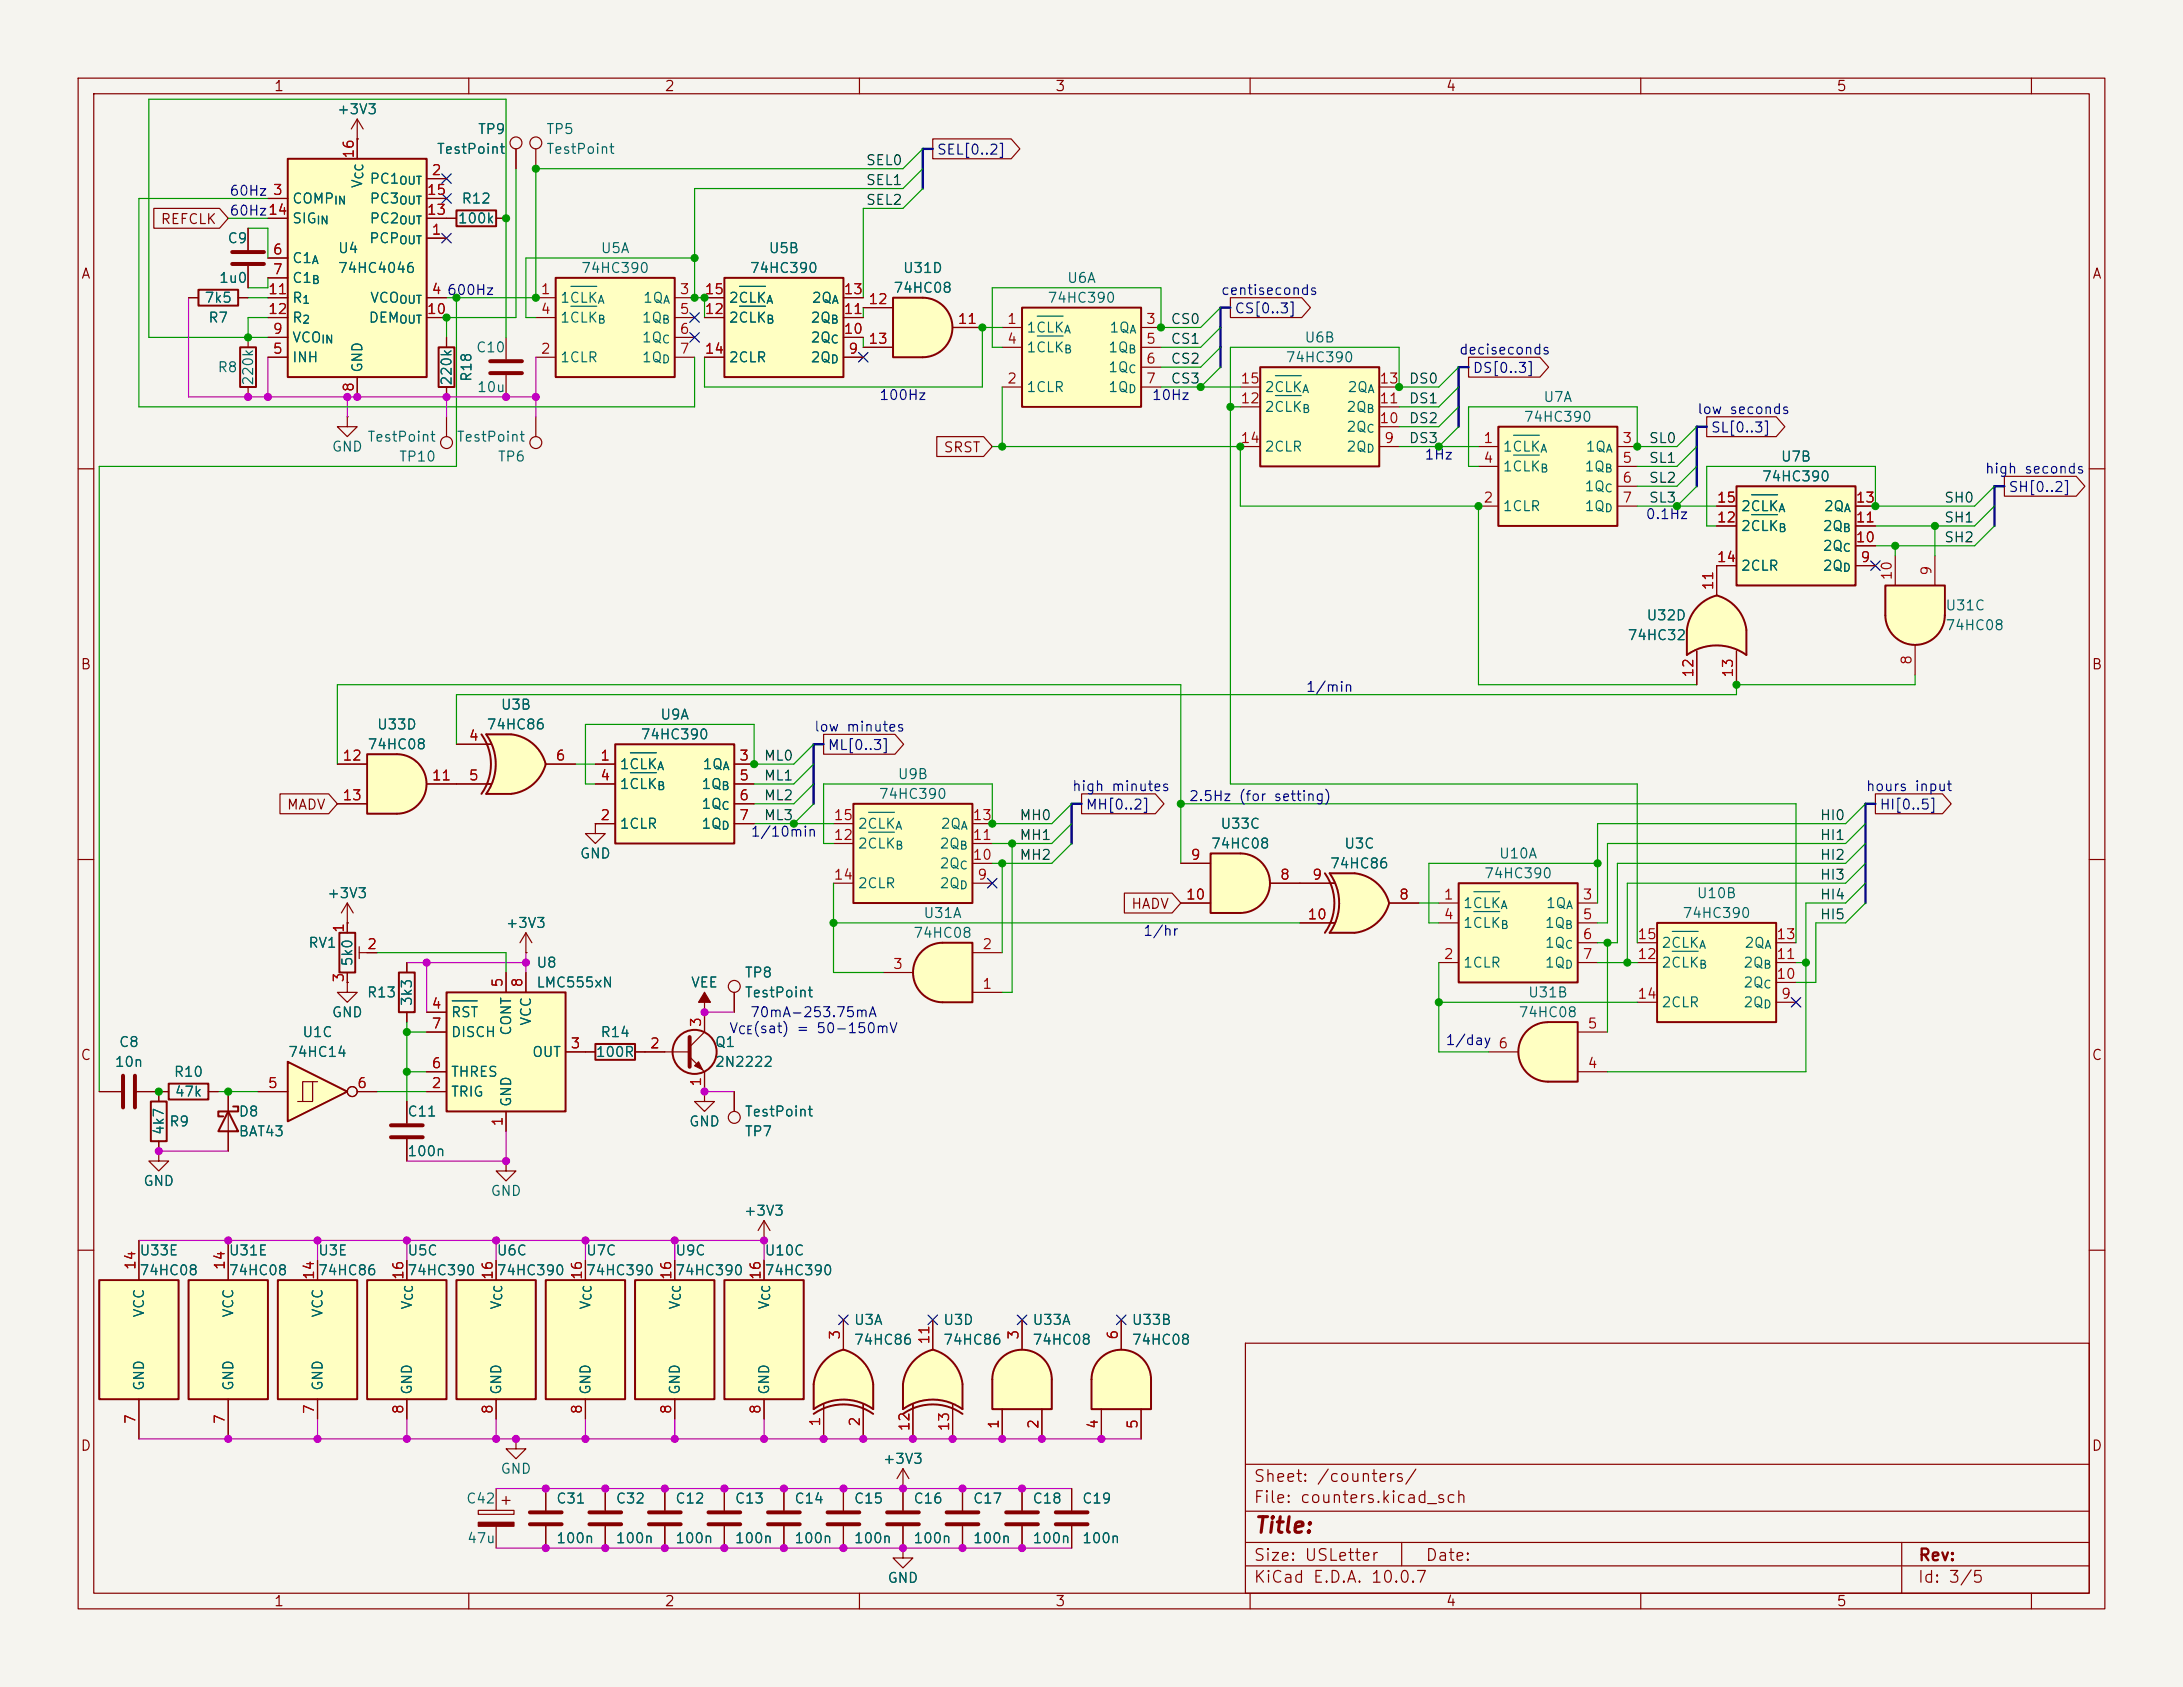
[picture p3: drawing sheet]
<svg xmlns="http://www.w3.org/2000/svg" width="279mm" height="216mm" viewBox="0 0 279 216" stroke-linecap="round" stroke-linejoin="round" font-family="sans-serif">
<defs><g id="words">
<text font-size="2" fill="#840000" x="160.4" y="196.7">Title:</text>
<g font-size="1.5" fill="#840000">
<text x="160.4" y="190">Sheet: /counters/</text>
<text x="160.4" y="192.7">File: counters.kicad_sch</text>
<text x="160.4" y="202.9">KiCad E.D.A. 10.0.7</text>
<text x="160.4" y="200.1">Size: USLetter</text>
<text x="182.4" y="200.1">Date:</text>
<text x="245.4" y="202.9">Id: 3/5</text>
<text x="245.4" y="200.1">Rev:</text>
</g>
<g font-size="1.3" fill="#840000">
<text x="35" y="12">1</text>
<text x="85" y="12">2</text>
<text x="135" y="12">3</text>
<text x="185" y="12">4</text>
<text x="235" y="12">5</text>
<text x="20.5" y="29">REFCLK</text>
<text x="10.3" y="36">A</text>
<text x="267.7" y="36">A</text>
<text x="120.7" y="58.2">SRST</text>
<text x="10.2" y="86">B</text>
<text x="267.6" y="86">B</text>
<text x="36.6" y="103.9">MADV</text>
<text x="144.7" y="116.6">HADV</text>
<text x="10.2" y="136">C</text>
<text x="267.6" y="136">C</text>
<text x="10.2" y="186">D</text>
<text x="267.6" y="186">D</text>
<text x="35" y="205.9">1</text>
<text x="85" y="205.9">2</text>
<text x="135" y="205.9">3</text>
<text x="185" y="205.9">4</text>
<text x="235" y="205.9">5</text>
</g>
<g font-size="1.3" fill="#006464">
<text x="43.1" y="14.9">+3V3</text>
<text x="61.1" y="17.5">TP9</text>
<text x="69.8" y="17.5">TP5</text>
<text x="47.2" y="23.8">PC1</text>
<text x="55.8" y="20">TestPoint</text>
<text x="69.8" y="20">TestPoint</text>
<text x="37.3" y="26.4">COMP</text>
<text x="37.3" y="28.9">SIG</text>
<text x="46.7" y="24.2" transform="rotate(-90 46.7 24.2)">V</text>
<text x="47.2" y="28.9">PC2</text>
<text x="47.2" y="26.4">PC3</text>
<text x="58.5" y="28.9">100k</text>
<text x="59" y="26.4">R12</text>
<text x="29" y="31.4">C9</text>
<text x="37.3" y="34">C1</text>
<text x="43.2" y="32.7">U4</text>
<text x="43.2" y="35.3">74HC4046</text>
<text x="47.2" y="31.4">PCP</text>
<text x="74.3" y="35.3">74HC390</text>
<text x="76.8" y="32.7">U5A</text>
<text x="95.9" y="35.3">74HC390</text>
<text x="98.3" y="32.7">U5B</text>
<text x="115.5" y="35.3">U31D</text>
<text x="26.1" y="39.1">7k5</text>
<text x="26.6" y="41.6">R7</text>
<text x="27.9" y="36.5">1u0</text>
<text x="37.3" y="36.5">C1</text>
<text x="37.3" y="39.1">R</text>
<text x="37.3" y="41.6">R</text>
<text x="47.1" y="41.6">DEM</text>
<text x="47.3" y="39.1">VCO</text>
<text x="71.6" y="39.1">1CLK</text>
<text x="71.6" y="41.6">1CLK</text>
<text x="82.1" y="41.6">1Q</text>
<text x="82.2" y="39.1">1Q</text>
<text x="93.2" y="41.6">2CLK</text>
<text x="93.2" y="39.1">2CLK</text>
<text x="103.7" y="41.6">2Q</text>
<text x="103.8" y="39.1">2Q</text>
<text x="114.3" y="37.8">74HC08</text>
<text x="134" y="39.1">74HC390</text>
<text x="136.5" y="36.5">U6A</text>
<text x="27.8" y="48">R8</text>
<text x="37.3" y="46.7">INH</text>
<text x="37.3" y="44.1">VCO</text>
<text x="46.7" y="47.8" transform="rotate(-90 46.7 47.8)">GND</text>
<text x="60.8" y="45.4">C10</text>
<text x="71.6" y="46.7">1CLR</text>
<text x="82.1" y="44.1">1Q</text>
<text x="82.1" y="46.7">1Q</text>
<text x="93.2" y="46.7">2CLR</text>
<text x="103.7" y="46.7">2Q</text>
<text x="103.7" y="44.1">2Q</text>
<text x="131.3" y="42.9">1CLK</text>
<text x="131.3" y="45.4">1CLK</text>
<text x="141.8" y="45.4">1Q</text>
<text x="141.8" y="48">1Q</text>
<text x="141.9" y="42.9">1Q</text>
<text x="164.5" y="46.7">74HC390</text>
<text x="166.9" y="44.1">U6B</text>
<text x="32.7" y="49.4" transform="rotate(-90 32.7 49.4)">220k</text>
<text x="58.1" y="49.4" transform="rotate(-90 58.1 49.4)">220k</text>
<text x="60.7" y="49" transform="rotate(-90 60.7 49)">R18</text>
<text x="61" y="50.5">10u</text>
<text x="131.3" y="50.5">1CLR</text>
<text x="141.8" y="50.5">1Q</text>
<text x="161.8" y="53">2CLK</text>
<text x="161.8" y="50.5">2CLK</text>
<text x="172.2" y="53">2Q</text>
<text x="172.4" y="50.5">2Q</text>
<text x="197.4" y="51.8">U7A</text>
<text x="42.4" y="58.1">GND</text>
<text x="46.9" y="56.8">TestPoint</text>
<text x="51" y="59.4">TP10</text>
<text x="58.4" y="56.8">TestPoint</text>
<text x="63.6" y="59.4">TP6</text>
<text x="161.8" y="58.1">2CLR</text>
<text x="172.2" y="58.1">2Q</text>
<text x="172.2" y="55.6">2Q</text>
<text x="192.3" y="58.1">1CLK</text>
<text x="194.9" y="54.3">74HC390</text>
<text x="202.9" y="58.1">1Q</text>
<text x="227.8" y="59.4">U7B</text>
<text x="192.3" y="65.7">1CLR</text>
<text x="192.3" y="60.7">1CLK</text>
<text x="202.7" y="60.7">1Q</text>
<text x="202.7" y="63.2">1Q</text>
<text x="202.7" y="65.7">1Q</text>
<text x="222.7" y="65.7">2CLK</text>
<text x="225.4" y="61.9">74HC390</text>
<text x="233.3" y="65.7">2Q</text>
<text x="222.7" y="68.3">2CLK</text>
<text x="233.2" y="70.8">2Q</text>
<text x="233.2" y="68.3">2Q</text>
<text x="222.7" y="73.4">2CLR</text>
<text x="233.2" y="73.4">2Q</text>
<text x="208.2" y="82.2">74HC32</text>
<text x="210.6" y="79.7">U32D</text>
<text x="248.9" y="78.4">U31C</text>
<text x="248.9" y="81">74HC08</text>
<text x="48.2" y="93.7">U33D</text>
<text x="62.2" y="93.7">74HC86</text>
<text x="64" y="91.1">U3B</text>
<text x="81.9" y="94.9">74HC390</text>
<text x="84.4" y="92.4">U9A</text>
<text x="47" y="96.2">74HC08</text>
<text x="79.2" y="98.8">1CLK</text>
<text x="79.2" y="101.3">1CLK</text>
<text x="89.7" y="101.3">1Q</text>
<text x="89.8" y="98.8">1Q</text>
<text x="114.8" y="100">U9B</text>
<text x="79.2" y="106.4">1CLR</text>
<text x="89.7" y="103.8">1Q</text>
<text x="89.7" y="106.4">1Q</text>
<text x="109.7" y="106.4">2CLK</text>
<text x="112.4" y="102.6">74HC390</text>
<text x="120.3" y="106.4">2Q</text>
<text x="156.1" y="106.4">U33C</text>
<text x="74.1" y="110.2">GND</text>
<text x="109.7" y="108.9">2CLK</text>
<text x="109.7" y="114">2CLR</text>
<text x="120.2" y="114">2Q</text>
<text x="120.2" y="111.5">2Q</text>
<text x="120.2" y="108.9">2Q</text>
<text x="154.9" y="108.9">74HC08</text>
<text x="170.1" y="111.5">74HC86</text>
<text x="172" y="108.9">U3C</text>
<text x="189.9" y="112.7">74HC390</text>
<text x="191.8" y="110.2">U10A</text>
<text x="41.8" y="115.3">+3V3</text>
<text x="64.6" y="119.1">+3V3</text>
<text x="118.1" y="117.8">U31A</text>
<text x="187.2" y="116.5">1CLK</text>
<text x="187.2" y="119.1">1CLK</text>
<text x="197.6" y="119.1">1Q</text>
<text x="197.8" y="116.5">1Q</text>
<text x="215.3" y="117.8">74HC390</text>
<text x="217.1" y="115.3">U10B</text>
<text x="39.4" y="121.6">RV1</text>
<text x="45.4" y="123.8" transform="rotate(-90 45.4 123.8)">5k0</text>
<text x="68.6" y="124.2">U8</text>
<text x="95.2" y="125.4">TP8</text>
<text x="116.8" y="120.3">74HC08</text>
<text x="187.2" y="124.2">1CLR</text>
<text x="197.6" y="121.6">1Q</text>
<text x="197.6" y="124.2">1Q</text>
<text x="212.6" y="124.2">2CLK</text>
<text x="212.6" y="121.6">2CLK</text>
<text x="223" y="124.2">2Q</text>
<text x="223.2" y="121.6">2Q</text>
<text x="42.4" y="130.5">GND</text>
<text x="46.9" y="128">R13</text>
<text x="53" y="128.9" transform="rotate(-90 53 128.9)">3k3</text>
<text x="57.6" y="130.5">RST</text>
<text x="68.3" y="131.4" transform="rotate(-90 68.3 131.4)">VCC</text>
<text x="68.6" y="126.7">LMC555xN</text>
<text x="88.3" y="126.7">VEE</text>
<text x="95.2" y="128">TestPoint</text>
<text x="194.3" y="130.5">74HC08</text>
<text x="195.5" y="128">U31B</text>
<text x="212.6" y="129.2">2CLR</text>
<text x="223" y="129.2">2Q</text>
<text x="223" y="126.7">2Q</text>
<text x="14.6" y="136.9">10n</text>
<text x="15.1" y="134.3">C8</text>
<text x="36.8" y="135.6">74HC14</text>
<text x="38.6" y="133">U1C</text>
<text x="57.6" y="133">DISCH</text>
<text x="65.7" y="132.6" transform="rotate(-90 65.7 132.6)">CONT</text>
<text x="68" y="135.6">OUT</text>
<text x="76.2" y="135.6">100R</text>
<text x="76.8" y="133">R14</text>
<text x="91.4" y="134.3">Q1</text>
<text x="91.4" y="136.9">2N2222</text>
<text x="22.2" y="138.1">R10</text>
<text x="22.3" y="140.7">47k</text>
<text x="30.5" y="143.2">D8</text>
<text x="52.1" y="143.2">C11</text>
<text x="57.6" y="140.7">TRIG</text>
<text x="57.6" y="138.1">THRES</text>
<text x="65.7" y="141.8" transform="rotate(-90 65.7 141.8)">GND</text>
<text x="95.2" y="143.2">TestPoint</text>
<text x="21.3" y="145.4" transform="rotate(-90 21.3 145.4)">4k7</text>
<text x="21.6" y="144.5">R9</text>
<text x="30.5" y="145.7">BAT43</text>
<text x="52.1" y="148.3">100n</text>
<text x="88.1" y="144.5">GND</text>
<text x="95.2" y="145.7">TP7</text>
<text x="18.3" y="152.1">GND</text>
<text x="62.7" y="153.4">GND</text>
<text x="95.1" y="155.9">+3V3</text>
<text x="17.8" y="161">U33E</text>
<text x="29.2" y="161">U31E</text>
<text x="40.6" y="161">U3E</text>
<text x="52.1" y="161">U5C</text>
<text x="63.5" y="161">U6C</text>
<text x="74.9" y="161">U7C</text>
<text x="86.3" y="161">U9C</text>
<text x="97.8" y="161">U10C</text>
<text x="17.8" y="163.5">74HC08</text>
<text x="29.2" y="163.5">74HC08</text>
<text x="40.6" y="163.5">74HC86</text>
<text x="52.1" y="163.5">74HC390</text>
<text x="53" y="167.7" transform="rotate(-90 53 167.7)">V</text>
<text x="63.5" y="163.5">74HC390</text>
<text x="64.5" y="167.7" transform="rotate(-90 64.5 167.7)">V</text>
<text x="74.9" y="163.5">74HC390</text>
<text x="75.9" y="167.7" transform="rotate(-90 75.9 167.7)">V</text>
<text x="86.3" y="163.5">74HC390</text>
<text x="87.3" y="167.7" transform="rotate(-90 87.3 167.7)">V</text>
<text x="97.8" y="163.5">74HC390</text>
<text x="98.8" y="167.7" transform="rotate(-90 98.8 167.7)">V</text>
<text x="18.7" y="168.7" transform="rotate(-90 18.7 168.7)">VCC</text>
<text x="30.2" y="168.7" transform="rotate(-90 30.2 168.7)">VCC</text>
<text x="41.6" y="168.7" transform="rotate(-90 41.6 168.7)">VCC</text>
<text x="109.2" y="169.9">U3A</text>
<text x="109.2" y="172.4">74HC86</text>
<text x="120.6" y="169.9">U3D</text>
<text x="120.6" y="172.4">74HC86</text>
<text x="132.1" y="169.9">U33A</text>
<text x="132.1" y="172.4">74HC08</text>
<text x="144.8" y="169.9">U33B</text>
<text x="144.8" y="172.4">74HC08</text>
<text x="18.7" y="178.1" transform="rotate(-90 18.7 178.1)">GND</text>
<text x="30.2" y="178.1" transform="rotate(-90 30.2 178.1)">GND</text>
<text x="41.6" y="178.1" transform="rotate(-90 41.6 178.1)">GND</text>
<text x="53" y="178.6" transform="rotate(-90 53 178.6)">GND</text>
<text x="64.5" y="178.6" transform="rotate(-90 64.5 178.6)">GND</text>
<text x="75.9" y="178.6" transform="rotate(-90 75.9 178.6)">GND</text>
<text x="87.3" y="178.6" transform="rotate(-90 87.3 178.6)">GND</text>
<text x="98.8" y="178.6" transform="rotate(-90 98.8 178.6)">GND</text>
<text x="64" y="188.9">GND</text>
<text x="112.9" y="187.7">+3V3</text>
<text x="59.6" y="192.7">C42</text>
<text x="59.7" y="197.8">47u</text>
<text x="71.1" y="192.7">C31</text>
<text x="71.1" y="197.8">100n</text>
<text x="78.7" y="192.7">C32</text>
<text x="78.7" y="197.8">100n</text>
<text x="86.3" y="192.7">C12</text>
<text x="86.3" y="197.8">100n</text>
<text x="94" y="192.7">C13</text>
<text x="94" y="197.8">100n</text>
<text x="101.6" y="192.7">C14</text>
<text x="101.6" y="197.8">100n</text>
<text x="109.2" y="192.7">C15</text>
<text x="109.2" y="197.8">100n</text>
<text x="116.8" y="192.7">C16</text>
<text x="116.8" y="197.8">100n</text>
<text x="124.4" y="192.7">C17</text>
<text x="124.4" y="197.8">100n</text>
<text x="132.1" y="192.7">C18</text>
<text x="132.1" y="197.8">100n</text>
<text x="138.4" y="192.7">C19</text>
<text x="138.4" y="197.8">100n</text>
<text x="113.5" y="202.9">GND</text>
</g>
<g font-size="1.3" fill="#a90000">
<text x="45.6" y="20.4" transform="rotate(-90 45.6 20.4)">16</text>
<text x="55.1" y="22.7">2</text>
<text x="34.2" y="27.8">14</text>
<text x="34.8" y="25.3">3</text>
<text x="54.5" y="27.8">13</text>
<text x="54.5" y="25.3">15</text>
<text x="34.8" y="32.9">6</text>
<text x="34.8" y="35.4">7</text>
<text x="55.1" y="30.3">1</text>
<text x="34.2" y="38">11</text>
<text x="34.2" y="40.5">12</text>
<text x="54.5" y="40.5">10</text>
<text x="55.1" y="38">4</text>
<text x="69.1" y="38">1</text>
<text x="69.1" y="40.5">4</text>
<text x="86.9" y="38">3</text>
<text x="86.9" y="40.5">5</text>
<text x="90.1" y="40.5">12</text>
<text x="90.1" y="38">15</text>
<text x="107.9" y="40.5">11</text>
<text x="107.9" y="38">13</text>
<text x="111.1" y="39.2">12</text>
<text x="122.5" y="41.8">11</text>
<text x="128.8" y="41.8">1</text>
<text x="146.6" y="41.8">3</text>
<text x="34.8" y="45.6">5</text>
<text x="34.8" y="43">9</text>
<text x="69.1" y="45.6">2</text>
<text x="86.9" y="43">6</text>
<text x="86.9" y="45.6">7</text>
<text x="90.1" y="45.6">14</text>
<text x="107.9" y="43">10</text>
<text x="108.5" y="45.6">9</text>
<text x="111.1" y="44.3">13</text>
<text x="128.8" y="44.3">4</text>
<text x="146.6" y="44.3">5</text>
<text x="146.6" y="46.9">6</text>
<text x="45.6" y="50.3" transform="rotate(-90 45.6 50.3)">8</text>
<text x="128.8" y="49.4">2</text>
<text x="146.6" y="49.4">7</text>
<text x="158.7" y="51.9">12</text>
<text x="158.7" y="49.4">15</text>
<text x="176.5" y="51.9">11</text>
<text x="176.5" y="49.4">13</text>
<text x="158.7" y="57">14</text>
<text x="176.5" y="54.5">10</text>
<text x="177.1" y="57">9</text>
<text x="189.8" y="57">1</text>
<text x="189.8" y="59.6">4</text>
<text x="207.5" y="57">3</text>
<text x="207.5" y="59.6">5</text>
<text x="189.8" y="64.6">2</text>
<text x="207.5" y="62.1">6</text>
<text x="207.5" y="64.6">7</text>
<text x="219.6" y="64.6">15</text>
<text x="237.4" y="64.6">13</text>
<text x="219.6" y="67.2">12</text>
<text x="237.4" y="69.7">10</text>
<text x="237.4" y="67.2">11</text>
<text x="219.6" y="75.6" transform="rotate(-90 219.6 75.6)">11</text>
<text x="219.6" y="72.3">14</text>
<text x="238" y="72.3">9</text>
<text x="242.4" y="74.4" transform="rotate(-90 242.4 74.4)">10</text>
<text x="247.5" y="73.8" transform="rotate(-90 247.5 73.8)">9</text>
<text x="217" y="86.8" transform="rotate(-90 217 86.8)">12</text>
<text x="222.1" y="86.8" transform="rotate(-90 222.1 86.8)">13</text>
<text x="245" y="85.2" transform="rotate(-90 245 85.2)">8</text>
<text x="59.9" y="95.1">4</text>
<text x="43.7" y="97.7">12</text>
<text x="55.2" y="100.2">11</text>
<text x="59.9" y="100.2">5</text>
<text x="71" y="97.7">6</text>
<text x="76.7" y="97.7">1</text>
<text x="76.7" y="100.2">4</text>
<text x="94.5" y="97.7">3</text>
<text x="94.5" y="100.2">5</text>
<text x="43.7" y="102.7">13</text>
<text x="76.7" y="105.3">2</text>
<text x="94.5" y="102.7">6</text>
<text x="94.5" y="105.3">7</text>
<text x="106.6" y="107.8">12</text>
<text x="106.6" y="105.3">15</text>
<text x="124.4" y="107.8">11</text>
<text x="124.4" y="105.3">13</text>
<text x="106.6" y="112.9">14</text>
<text x="124.4" y="110.4">10</text>
<text x="125" y="112.9">9</text>
<text x="152.3" y="110.4">9</text>
<text x="163.7" y="112.9">8</text>
<text x="167.9" y="112.9">9</text>
<text x="44.3" y="119.5" transform="rotate(-90 44.3 119.5)">1</text>
<text x="151.7" y="115.4">10</text>
<text x="167.3" y="118">10</text>
<text x="179" y="115.4">8</text>
<text x="184.7" y="115.4">1</text>
<text x="184.7" y="118">4</text>
<text x="202.5" y="115.4">3</text>
<text x="202.5" y="118">5</text>
<text x="44.3" y="125.8" transform="rotate(-90 44.3 125.8)">3</text>
<text x="46.9" y="121.8">2</text>
<text x="114.2" y="124.3">3</text>
<text x="125.6" y="121.8">2</text>
<text x="184.7" y="123.1">2</text>
<text x="202.5" y="120.5">6</text>
<text x="202.5" y="123.1">7</text>
<text x="209.5" y="123.1">12</text>
<text x="209.5" y="120.5">15</text>
<text x="227.3" y="125.6">10</text>
<text x="227.3" y="123.1">11</text>
<text x="227.3" y="120.5">13</text>
<text x="55.1" y="129.4">4</text>
<text x="55.1" y="131.9">7</text>
<text x="64.6" y="126.5" transform="rotate(-90 64.6 126.5)">5</text>
<text x="67.2" y="126.5" transform="rotate(-90 67.2 126.5)">8</text>
<text x="90" y="131.5" transform="rotate(-90 90 131.5)">3</text>
<text x="125.6" y="126.9">1</text>
<text x="203.1" y="131.9">5</text>
<text x="209.5" y="128.1">14</text>
<text x="227.9" y="128.1">9</text>
<text x="55.1" y="137">6</text>
<text x="72.9" y="134.5">3</text>
<text x="83.1" y="134.5">2</text>
<text x="191.7" y="134.5">6</text>
<text x="203.1" y="137">4</text>
<text x="34.2" y="139.6">5</text>
<text x="45.6" y="139.6">6</text>
<text x="55.1" y="139.6">2</text>
<text x="90" y="139.2" transform="rotate(-90 90 139.2)">1</text>
<text x="64.6" y="144.2" transform="rotate(-90 64.6 144.2)">1</text>
<text x="17.6" y="162.6" transform="rotate(-90 17.6 162.6)">14</text>
<text x="29.1" y="162.6" transform="rotate(-90 29.1 162.6)">14</text>
<text x="40.5" y="163.9" transform="rotate(-90 40.5 163.9)">14</text>
<text x="51.9" y="163.9" transform="rotate(-90 51.9 163.9)">16</text>
<text x="63.4" y="163.9" transform="rotate(-90 63.4 163.9)">16</text>
<text x="74.8" y="163.9" transform="rotate(-90 74.8 163.9)">16</text>
<text x="86.2" y="163.9" transform="rotate(-90 86.2 163.9)">16</text>
<text x="97.7" y="163.9" transform="rotate(-90 97.7 163.9)">16</text>
<text x="107.8" y="171.5" transform="rotate(-90 107.8 171.5)">3</text>
<text x="119.2" y="172.2" transform="rotate(-90 119.2 172.2)">11</text>
<text x="130.7" y="171.5" transform="rotate(-90 130.7 171.5)">3</text>
<text x="143.4" y="171.5" transform="rotate(-90 143.4 171.5)">6</text>
<text x="17.6" y="182.3" transform="rotate(-90 17.6 182.3)">7</text>
<text x="29.1" y="182.3" transform="rotate(-90 29.1 182.3)">7</text>
<text x="40.5" y="181.1" transform="rotate(-90 40.5 181.1)">7</text>
<text x="51.9" y="181.1" transform="rotate(-90 51.9 181.1)">8</text>
<text x="63.4" y="181.1" transform="rotate(-90 63.4 181.1)">8</text>
<text x="74.8" y="181.1" transform="rotate(-90 74.8 181.1)">8</text>
<text x="86.2" y="181.1" transform="rotate(-90 86.2 181.1)">8</text>
<text x="97.7" y="181.1" transform="rotate(-90 97.7 181.1)">8</text>
<text x="105.3" y="182.7" transform="rotate(-90 105.3 182.7)">1</text>
<text x="110.4" y="182.7" transform="rotate(-90 110.4 182.7)">2</text>
<text x="116.7" y="183.3" transform="rotate(-90 116.7 183.3)">12</text>
<text x="121.8" y="183.3" transform="rotate(-90 121.8 183.3)">13</text>
<text x="128.1" y="183" transform="rotate(-90 128.1 183)">1</text>
<text x="133.2" y="183" transform="rotate(-90 133.2 183)">2</text>
<text x="140.8" y="183" transform="rotate(-90 140.8 183)">4</text>
<text x="145.9" y="183" transform="rotate(-90 145.9 183)">5</text>
</g>
<g font-size="1.3" fill="#0f0f0f">
<text x="110.7" y="21.5">SEL0</text>
<text x="110.7" y="26.5">SEL2</text>
<text x="110.7" y="24">SEL1</text>
<text x="149.8" y="41.8">CS0</text>
<text x="149.8" y="44.3">CS1</text>
<text x="149.8" y="46.9">CS2</text>
<text x="149.8" y="49.4">CS3</text>
<text x="180.2" y="51.9">DS1</text>
<text x="180.2" y="49.4">DS0</text>
<text x="180.2" y="54.5">DS2</text>
<text x="180.2" y="57">DS3</text>
<text x="211" y="59.6">SL1</text>
<text x="211" y="57">SL0</text>
<text x="211" y="64.6">SL3</text>
<text x="211" y="62.1">SL2</text>
<text x="248.8" y="64.6">SH0</text>
<text x="248.8" y="69.7">SH2</text>
<text x="248.8" y="67.2">SH1</text>
<text x="97.7" y="100.2">ML1</text>
<text x="97.7" y="97.7">ML0</text>
<text x="97.7" y="102.7">ML2</text>
<text x="97.7" y="105.3">ML3</text>
<text x="130.4" y="105.3">MH0</text>
<text x="130.4" y="107.8">MH1</text>
<text x="232.8" y="107.8">HI1</text>
<text x="232.8" y="105.3">HI0</text>
<text x="130.4" y="110.4">MH2</text>
<text x="232.8" y="110.4">HI2</text>
<text x="232.8" y="112.9">HI3</text>
<text x="232.8" y="118">HI5</text>
<text x="232.8" y="115.4">HI4</text>
</g>
<g font-size="1.3" fill="#000084">
<text x="119.8" y="20.1">SEL[0..2]</text>
<text x="157.9" y="40.4">CS[0..3]</text>
<text x="188.4" y="48">DS[0..3]</text>
<text x="218.9" y="55.7">SL[0..3]</text>
<text x="257" y="63.3">SH[0..2]</text>
<text x="105.9" y="96.3">ML[0..3]</text>
<text x="138.9" y="103.9">MH[0..2]</text>
<text x="240.5" y="103.9">HI[0..5]</text>
</g>
<g font-size="1.3" fill="#0000c2">
<text x="29.3" y="27.9">60Hz14</text>
<text x="29.3" y="25.4">60Hz 3</text>
<text x="57.1" y="38.1">600Hz</text>
<text x="156.2" y="38.1">centiseconds</text>
<text x="186.7" y="45.7">deciseconds</text>
<text x="112.4" y="51.5">100Hz</text>
<text x="147.3" y="51.5">10Hz</text>
<text x="217.1" y="53.3">low seconds</text>
<text x="182.2" y="59.1">1Hz</text>
<text x="254" y="60.9">high seconds</text>
<text x="210.5" y="66.8">0.1Hz</text>
<text x="167.1" y="88.9">1/min</text>
<text x="104.1" y="94">low minutes</text>
<text x="137.1" y="101.6">high minutes</text>
<text x="238.7" y="101.6">hours input</text>
<text x="96" y="107.4">1/10min</text>
<text x="152.1" y="102.8">2.5Hz (for setting)</text>
<text x="146.2" y="120.1">1/hr</text>
<text x="95.9" y="130.5">70mA-253.75mA</text>
<text x="93.2" y="132.5">V</text>
<text x="96.3" y="132.5">(sat) = 50-150mV</text>
<text x="184.9" y="134.1">1/day</text>
</g>
<g font-size="1" fill="#006464">
<text x="46.7" y="23.1" transform="rotate(-90 46.7 23.1)">CC</text>
<text x="51" y="23.9">OUT</text>
<text x="40.4" y="29">IN</text>
<text x="42.7" y="26.4">IN</text>
<text x="51" y="29">OUT</text>
<text x="51" y="26.4">OUT</text>
<text x="39.8" y="34">A</text>
<text x="51" y="31.5">OUT</text>
<text x="38.6" y="39.1">1</text>
<text x="38.6" y="41.7">2</text>
<text x="39.8" y="36.6">B</text>
<text x="51" y="39.1">OUT</text>
<text x="51" y="41.7">OUT</text>
<text x="76.4" y="39.1">A</text>
<text x="76.4" y="41.7">B</text>
<text x="84.6" y="41.7">B</text>
<text x="84.8" y="39.1">A</text>
<text x="98" y="41.7">B</text>
<text x="98" y="39.1">A</text>
<text x="106.2" y="41.7">B</text>
<text x="106.4" y="39.1">A</text>
<text x="41" y="44.2">IN</text>
<text x="84.6" y="44.2">C</text>
<text x="84.6" y="46.7">D</text>
<text x="106.2" y="46.7">D</text>
<text x="106.2" y="44.2">C</text>
<text x="136.1" y="42.9">A</text>
<text x="136.1" y="45.5">B</text>
<text x="144.3" y="45.5">B</text>
<text x="144.5" y="42.9">A</text>
<text x="144.3" y="48">C</text>
<text x="144.3" y="50.6">D</text>
<text x="166.6" y="53.1">B</text>
<text x="166.6" y="50.6">A</text>
<text x="174.8" y="53.1">B</text>
<text x="174.9" y="50.6">A</text>
<text x="174.8" y="58.2">D</text>
<text x="174.8" y="55.6">C</text>
<text x="197.1" y="58.2">A</text>
<text x="205.4" y="58.2">A</text>
<text x="197.1" y="60.7">B</text>
<text x="205.3" y="60.7">B</text>
<text x="205.3" y="63.3">C</text>
<text x="205.3" y="65.8">D</text>
<text x="227.5" y="65.8">A</text>
<text x="235.9" y="65.8">A</text>
<text x="227.5" y="68.3">B</text>
<text x="235.8" y="70.9">C</text>
<text x="235.8" y="68.3">B</text>
<text x="235.8" y="73.4">D</text>
<text x="84" y="98.8">A</text>
<text x="84" y="101.4">B</text>
<text x="92.3" y="101.4">B</text>
<text x="92.4" y="98.8">A</text>
<text x="92.3" y="103.9">C</text>
<text x="92.3" y="106.4">D</text>
<text x="114.5" y="106.4">A</text>
<text x="122.9" y="106.4">A</text>
<text x="114.5" y="109">B</text>
<text x="122.7" y="111.5">C</text>
<text x="122.7" y="109">B</text>
<text x="122.7" y="114.1">D</text>
<text x="192" y="116.6">A</text>
<text x="192" y="119.1">B</text>
<text x="200.2" y="119.1">B</text>
<text x="200.3" y="116.6">A</text>
<text x="200.2" y="121.7">C</text>
<text x="200.2" y="124.2">D</text>
<text x="217.4" y="124.2">B</text>
<text x="217.4" y="121.7">A</text>
<text x="225.6" y="124.2">B</text>
<text x="225.7" y="121.7">A</text>
<text x="225.6" y="129.3">D</text>
<text x="225.6" y="126.8">C</text>
<text x="53.1" y="166.6" transform="rotate(-90 53.1 166.6)">CC</text>
<text x="64.5" y="166.6" transform="rotate(-90 64.5 166.6)">CC</text>
<text x="76" y="166.6" transform="rotate(-90 76 166.6)">CC</text>
<text x="87.4" y="166.6" transform="rotate(-90 87.4 166.6)">CC</text>
<text x="98.8" y="166.6" transform="rotate(-90 98.8 166.6)">CC</text>
</g>
<text font-size="1" fill="#0000c2" x="94.4" y="132.6">CE</text>
</g></defs>
<path d="M0 0h279.4v215.9h-279.4z" fill="#f5f4ef" stroke="#f5f4ef" stroke-width=".13"/>
<g fill="none" stroke="#840000" stroke-width=".15">
<path d="M10 10h259.4v195.9h-259.4zM12 12h255.4v191.9h-255.4zM60 10v2M110 10v2M160 10v2M210 10v2M260 10v2M10 60h2M267.4 60h2M10 110h2M267.4 110h2M10 160h2"/>
<path d="M159.4 171.9h108v32h-108zM267.4 160h2M77.5 190.5v2.8M77.5 195.3v2.8M100.3 190.5v2.8M100.3 195.3v2.8M159.4 197.4h108M159.4 193.4h108M159.4 187.4h108M179.4 197.4v3M243.4 197.4v6.5M60 203.9v2"/>
<path d="M110 203.9v2M159.4 200.4h108M160 203.9v2M210 203.9v2M260 203.9v2"/>
</g>
<path d="M75.4 193.5h4.1M75.4 195.1h4.1M98.3 193.5h4.1M98.3 195.1h4.1" fill="none" stroke="#840000" stroke-width=".51"/>
<path d="M170.2 111.8h3.2M170.2 119.4h3.2" fill="none" stroke="#ffffc2" stroke-width=".13"/>
<g fill="#ffffc2" stroke="#ffffc2" stroke-width=".13">
<path d="M172.8 114.2l5 1.4a5.2 5.2 0 0 1-4.4 3.8z"/>
<path d="M173.4 111.8a5.1 5.1 0 0 1 4.4 3.8l-5 1.3z"/>
</g>
<path d="M170.2 111.8h3.2v7.6h-3.2a6.7 6.7 0 0 0 0-7.6z" fill="#ffffc2"/>
<path d="M169.6 111.8a6.6 6.6 0 0 1 0 7.6M173.4 111.8h-3.2a6.6 6.6 0 0 1 0 7.6h3.2M173.4 111.8a5.2 5.2 0 0 1 4.4 3.8 5.2 5.2 0 0 1-4.4 3.8" fill="none" stroke="#840000" stroke-width=".25"/>
<path d="M166.4 113h4.4M166.4 118.1h4.4M177.8 115.6h3.8" fill="none" stroke="#840000" stroke-width=".15"/>
<path d="M158.7 109.2a3.8 3.8 0 0 1 3.8 3.8 3.8 3.8 0 0 1-3.8 3.8z" fill="#ffffc2" stroke="#ffffc2" stroke-width=".13"/>
<path d="M154.9 109.2h3.8v7.6h-3.8z" fill="#ffffc2"/>
<path d="M154.9 109.2h3.8a3.8 3.8 0 0 1 3.8 3.8 3.8 3.8 0 0 1-3.8 3.8h-3.8z" fill="none" stroke="#840000" stroke-width=".25"/>
<path d="M151.1 110.5h3.8M151.1 115.6h3.8M162.6 113h3.8M61.2 193.3h4.6v.5h-4.6zM63.5 190.5v2.8M63.5 195.3v2.8M64.3 192h1M64.8 191.5v1M66 184.2v1.2h-1.2l1.2 1.3 1.3-1.3h-1.3M66 184.2h.1M69.8 190.5v2.8M69.8 195.3v2.8" fill="none" stroke="#840000" stroke-width=".15"/>
<path d="M67.8 193.5h4.1M67.8 195.1h4.1" fill="none" stroke="#840000" stroke-width=".51"/>
<path d="M61.2 194.8h4.6v.5h-4.6z" fill="#840000" stroke="#840000" stroke-width=".15"/>
<path d="M212.1 118.1h15.2v12.7h-15.2z" fill="#ffffc2"/>
<path d="M212.1 118.1h15.2v12.7h-15.2z" fill="none" stroke="#840000" stroke-width=".25"/>
<path d="M209.5 128.3h2.6M209.5 123.2h2.6M209.5 120.7h2.6M227.3 128.3h2.6M227.3 125.7h2.6M227.3 123.2h2.6M227.3 120.7h2.6" fill="none" stroke="#840000" stroke-width=".15"/>
<path d="M214 119.2h3.3M214 121.7h3.3" fill="none" stroke="#006464" stroke-width=".15"/>
<path d="M81.3 163.8h10.1v15.3h-10.1z" fill="#ffffc2"/>
<path d="M81.3 163.8h10.1v15.3h-10.1z" fill="none" stroke="#840000" stroke-width=".25"/>
<path d="M86.4 161.3v2.5M86.4 179.1v2.5" fill="none" stroke="#840000" stroke-width=".15"/>
<path d="M69.8 163.8h10.2v15.3h-10.2z" fill="#ffffc2"/>
<path d="M69.8 163.8h10.2v15.3h-10.2z" fill="none" stroke="#840000" stroke-width=".25"/>
<path d="M74.9 161.3v2.5M74.9 179.1v2.5" fill="none" stroke="#840000" stroke-width=".15"/>
<path d="M47 163.8h10.1v15.3h-10.1z" fill="#ffffc2"/>
<path d="M47 163.8h10.1v15.3h-10.1z" fill="none" stroke="#840000" stroke-width=".25"/>
<path d="M52.1 161.3v2.5M52.1 179.1v2.5" fill="none" stroke="#840000" stroke-width=".15"/>
<path d="M186.7 113h15.2v12.7h-15.2z" fill="#ffffc2"/>
<path d="M186.7 113h15.2v12.7h-15.2z" fill="none" stroke="#840000" stroke-width=".25"/>
<path d="M184.1 115.6h2.6M184.1 118.1h2.6M201.9 115.6h2.6M201.9 118.1h2.6M184.1 123.2h2.6M201.9 123.2h2.6M201.9 120.7h2.6" fill="none" stroke="#840000" stroke-width=".15"/>
<path d="M188.6 114.1h3.3M188.6 116.7h3.3" fill="none" stroke="#006464" stroke-width=".15"/>
<path d="M58.4 163.8h10.2v15.3h-10.2z" fill="#ffffc2"/>
<path d="M58.4 163.8h10.2v15.3h-10.2z" fill="none" stroke="#840000" stroke-width=".25"/>
<path d="M63.5 161.3v2.5M63.5 179.1v2.5M85.1 190.5v2.8M85.1 195.3v2.8" fill="none" stroke="#840000" stroke-width=".15"/>
<path d="M83.1 193.5h4M83.1 195.1h4" fill="none" stroke="#840000" stroke-width=".51"/>
<path d="M104.1 177.2v3.1M111.8 177.2v3.1" fill="none" stroke="#ffffc2" stroke-width=".13"/>
<g fill="#ffffc2" stroke="#ffffc2" stroke-width=".13">
<path d="M107.9 172.7a5.2 5.2 0 0 1 3.9 4.4l-5.2 .6z"/>
<path d="M105.6 174l1.1-.8 1.2-.5 1.4 5-5.2-.6a5.1 5.1 0 0 1 1.5-3.1z"/>
</g>
<path d="M104.1 177.2h7.7v3.1a6.7 6.7 0 0 0-7.7 0z" fill="#ffffc2"/>
<path d="M104.1 177.2v3.1a6.6 6.6 0 0 1 7.7 0v-3.1M111.8 177.1a5.2 5.2 0 0 0-3.9-4.4 5.1 5.1 0 0 0-3.8 4.4M104.1 180.9a6.6 6.6 0 0 1 7.7 0" fill="none" stroke="#840000" stroke-width=".25"/>
<path d="M105.4 179.7v4.5M107.9 168.9v3.8M110.5 179.7v4.5" fill="none" stroke="#840000" stroke-width=".15"/>
<path d="M195.4 131.9a3.8 3.8 0 0 1 2.7-1.1v7.6a3.8 3.8 0 0 1-3.5-2.3 3.8 3.8 0 0 1 .8-4.2z" fill="#ffffc2" stroke="#ffffc2" stroke-width=".13"/>
<path d="M198.1 130.8h3.8v7.6h-3.8z" fill="#ffffc2"/>
<path d="M195.4 131.9a3.8 3.8 0 0 1 2.7-1.1h3.8v7.6h-3.8a3.8 3.8 0 0 1-3.5-2.3 3.8 3.8 0 0 1 .8-4.2z" fill="none" stroke="#840000" stroke-width=".25"/>
<path d="M190.5 134.6h3.8M201.9 137.2h3.8M201.9 132.1h3.8M92.7 190.5v2.8M92.7 195.3v2.8M107.9 190.5v2.8M107.9 195.3v2.8M115.6 190.5h.1M115.6 188l-.8 1.2M115.6 188l.7 1.2M115.6 188v5.3M115.6 195.3v2.8" fill="none" stroke="#840000" stroke-width=".15"/>
<path d="M90.7 193.5h4M90.7 195.1h4M105.9 193.5h4.1M105.9 195.1h4.1M113.5 193.5h4.1M113.5 195.1h4.1" fill="none" stroke="#840000" stroke-width=".51"/>
<path d="M92.7 163.8h10.2v15.3h-10.2z" fill="#ffffc2"/>
<path d="M92.7 163.8h10.2v15.3h-10.2z" fill="none" stroke="#840000" stroke-width=".25"/>
<path d="M97.8 158.8h.1M97.8 156.2v2.6M97.8 156.2l-.8 1.3M97.8 156.2l.8 1.3M97.8 161.3v2.5M97.8 179.1v2.5" fill="none" stroke="#840000" stroke-width=".15"/>
<path d="M92.7 35.6h15.2v12.7h-15.2z" fill="#ffffc2"/>
<path d="M92.7 35.6h15.2v12.7h-15.2z" fill="none" stroke="#840000" stroke-width=".25"/>
<path d="M90.2 38.1h2.5M107.9 38.1h2.6M90.2 45.7h2.5M90.2 40.6h2.5M107.9 45.7h2.6M107.9 43.2h2.6M107.9 40.6h2.6" fill="none" stroke="#840000" stroke-width=".15"/>
<path d="M94.7 39.2h3.3M94.7 36.7h3.3" fill="none" stroke="#006464" stroke-width=".15"/>
<path d="M71.1 35.6h15.3v12.7h-15.3z" fill="#ffffc2"/>
<path d="M71.1 35.6h15.3v12.7h-15.3z" fill="none" stroke="#840000" stroke-width=".25"/>
<path d="M68.6 38.1h2.5M86.4 38.1h2.5M68.6 45.7h2.5M68.6 40.6h2.5M86.4 45.7h2.5M86.4 40.6h2.5M86.4 43.2h2.5" fill="none" stroke="#840000" stroke-width=".15"/>
<path d="M73.1 36.7h3.3M73.1 39.2h3.3" fill="none" stroke="#006464" stroke-width=".15"/>
<path d="M118.1 38.1a3.8 3.8 0 0 1 3.8 3.8 3.8 3.8 0 0 1-3.8 3.8z" fill="#ffffc2" stroke="#ffffc2" stroke-width=".13"/>
<path d="M114.3 38.1h3.8v7.6h-3.8z" fill="#ffffc2"/>
<path d="M114.3 38.1h3.8a3.8 3.8 0 0 1 3.8 3.8 3.8 3.8 0 0 1-3.8 3.8h-3.8z" fill="none" stroke="#840000" stroke-width=".25"/>
<path d="M110.5 39.4h3.8M110.5 44.5h3.8M121.9 41.9h3.8M52.1 141v2.8M52.1 145.8v2.8" fill="none" stroke="#840000" stroke-width=".15"/>
<path d="M50 144h4.1M50 145.5h4.1" fill="none" stroke="#840000" stroke-width=".51"/>
<path d="M191.8 54.6h15.2v12.7h-15.2z" fill="#ffffc2"/>
<path d="M191.8 54.6h15.2v12.7h-15.2z" fill="none" stroke="#840000" stroke-width=".25"/>
<path d="M189.2 57.2h2.6M189.2 59.7h2.6M207 57.2h2.5M207 59.7h2.5M189.2 64.8h2.6M207 64.8h2.5M207 62.2h2.5" fill="none" stroke="#840000" stroke-width=".15"/>
<path d="M193.7 55.7h3.3M193.7 58.2h3.3" fill="none" stroke="#006464" stroke-width=".15"/>
<path d="M161.3 47h15.2v12.7h-15.2z" fill="#ffffc2"/>
<path d="M161.3 47h15.2v12.7h-15.2z" fill="none" stroke="#840000" stroke-width=".25"/>
<path d="M158.7 57.2h2.6M158.7 52.1h2.6M158.7 49.5h2.6M176.5 57.2h2.6M176.5 54.6h2.6M176.5 52.1h2.6M176.5 49.5h2.6" fill="none" stroke="#840000" stroke-width=".15"/>
<path d="M163.2 50.6h3.3M163.2 48.1h3.3" fill="none" stroke="#006464" stroke-width=".15"/>
<path d="M222.2 62.2h15.3v12.7h-15.3z" fill="#ffffc2"/>
<path d="M222.2 62.2h15.3v12.7h-15.3z" fill="none" stroke="#840000" stroke-width=".25"/>
<path d="M219.7 72.4h2.5M219.7 67.3h2.5M219.7 64.8h2.5M237.5 72.4h2.5M237.5 69.9h2.5M237.5 67.3h2.5M237.5 64.8h2.5M90.2 139.7v1.3h1.2l-1.2 1.2-1.3-1.2h1.3M90.2 139.7h.1" fill="none" stroke="#840000" stroke-width=".15"/>
<path d="M224.2 65.9h3.3M224.2 63.3h3.3" fill="none" stroke="#006464" stroke-width=".15"/>
<path d="M57.1 127h15.3v15.2h-15.3z" fill="#ffffc2"/>
<path d="M57.1 127h15.3v15.2h-15.3zM19.3 141h2v5.1h-2z" fill="none" stroke="#840000" stroke-width=".25"/>
<g fill="none" stroke="#840000" stroke-width=".15">
<path d="M12.7 139.7h2.8M17.5 139.7h2.8v1.3M54.6 139.7h2.5M54.6 129.5h2.5M54.6 137.2h2.5M54.6 132.1h2.5M64.8 124.5v2.5M67.3 124.5v2.5M72.4 134.6h2.5M94 139.7v2.5M20.3 147.3v1.3h1.3l-1.3 1.3-1.3-1.3h1.3M20.3 147.3h.1"/>
<path d="M20.3 146.1v1.2M64.8 142.2v2.6"/>
<circle cx="94" cy="143" r=".76"/>
</g>
<path d="M57.9 128.1h3.2" fill="none" stroke="#006464" stroke-width=".15"/>
<path d="M15.7 137.7v4M17.3 137.7v4" fill="none" stroke="#840000" stroke-width=".51"/>
<path d="M12.7 163.8h10.2v15.3h-10.2z" fill="#ffffc2"/>
<path d="M12.7 163.8h10.2v15.3h-10.2z" fill="none" stroke="#840000" stroke-width=".25"/>
<path d="M17.8 158.8v5M17.8 179.1v5.1" fill="none" stroke="#840000" stroke-width=".15"/>
<path d="M24.1 163.8h10.2v15.3h-10.2z" fill="#ffffc2"/>
<path d="M24.1 163.8h10.2v15.3h-10.2z" fill="none" stroke="#840000" stroke-width=".25"/>
<path d="M29.2 158.8v5M29.2 179.1v5.1" fill="none" stroke="#840000" stroke-width=".15"/>
<path d="M35.6 163.8h10.1v15.3h-10.1z" fill="#ffffc2"/>
<path d="M29.2 142.2l1.3 2.6h-2.6zM29.8 141.6h.7v.6h-2.6v.7h.7M35.6 163.8h10.1v15.3h-10.1z" fill="none" stroke="#840000" stroke-width=".25"/>
<path d="M44.4 53.3v1.3h1.3l-1.3 1.3-1.2-1.3h1.2M44.4 53.3h.1M29.2 139.7v7.6M64.8 148.6v1.3h1.2l-1.2 1.2-1.3-1.2h1.3M64.8 148.6h.1M40.6 161.3v2.5M40.6 179.1v2.5" fill="none" stroke="#840000" stroke-width=".15"/>
<path d="M36.8 135.9l7.6 3.8-7.6 3.8z" fill="#ffffc2"/>
<path d="M36.8 135.9l7.6 3.8-7.6 3.8z" fill="none" stroke="#840000" stroke-width=".25"/>
<g fill="none" stroke="#840000" stroke-width=".15">
<path d="M33 139.7h3.8M40 138.4h-1.3v2.6M40.6 138.4h-.6v2.6h-1.9M45.7 139.7h2.6M123.2 190.5v2.8M123.2 195.3v2.8"/>
<circle cx="45.1" cy="139.7" r=".63"/>
</g>
<path d="M121.2 193.5h4M121.2 195.1h4" fill="none" stroke="#840000" stroke-width=".51"/>
<path d="M215.9 80.6v3.2M223.5 80.6v3.2" fill="none" stroke="#ffffc2" stroke-width=".13"/>
<g fill="#ffffc2" stroke="#ffffc2" stroke-width=".13">
<path d="M219.7 76.2a5.2 5.2 0 0 1 3.8 4.4l-5.1 .6z"/>
<path d="M217.4 77.5l1.1-.8 1.2-.5 1.3 5-5.1-.6a5.1 5.1 0 0 1 1.5-3.1z"/>
</g>
<path d="M215.9 80.6h7.6v3.2a6.7 6.7 0 0 0-7.6 0z" fill="#ffffc2"/>
<path d="M219.7 76.2a5.2 5.2 0 0 1 3.8 4.4v3.2a6.6 6.6 0 0 0-7.6 0v-3.2a5.1 5.1 0 0 1 3.8-4.4" fill="none" stroke="#840000" stroke-width=".25"/>
<path d="M219.7 72.4v3.8M217.2 83.3v4.3M222.2 83.3v4.3M115.6 198.1v1.3h-1.3l1.3 1.3 1.2-1.3h-1.2M115.6 198.1h.1" fill="none" stroke="#840000" stroke-width=".15"/>
<path d="M115.6 177.2v3.1M123.2 177.2v3.1" fill="none" stroke="#ffffc2" stroke-width=".13"/>
<g fill="#ffffc2" stroke="#ffffc2" stroke-width=".13">
<path d="M119.4 172.7a5.2 5.2 0 0 1 3.8 4.4l-5.2 .6z"/>
<path d="M117.1 174l1-.8 1.3-.5 1.3 5-5.1-.6a5.1 5.1 0 0 1 1.5-3.1z"/>
</g>
<path d="M115.6 177.2h7.6v3.1a6.7 6.7 0 0 0-7.6 0z" fill="#ffffc2"/>
<path d="M115.6 177.2v3.1a6.6 6.6 0 0 1 7.6 0v-3.1M123.2 177.1a5.2 5.2 0 0 0-3.8-4.4 5.2 5.2 0 0 0-3.8 4.4M115.6 180.9a6.6 6.6 0 0 1 7.6 0" fill="none" stroke="#840000" stroke-width=".25"/>
<path d="M116.8 179.7v4.5M119.4 168.9v3.8M121.9 179.7v4.5" fill="none" stroke="#840000" stroke-width=".15"/>
<path d="M140.8 173.9a3.8 3.8 0 0 1 4.2-.9 3.8 3.8 0 0 1 2.3 3.5h-7.6a3.8 3.8 0 0 1 1.1-2.6z" fill="#ffffc2" stroke="#ffffc2" stroke-width=".13"/>
<path d="M139.7 176.5h7.6v3.8h-7.6z" fill="#ffffc2"/>
<path d="M140.8 173.9a3.8 3.8 0 0 1 4.2-.9 3.8 3.8 0 0 1 2.3 3.5v3.8h-7.6v-3.8a3.8 3.8 0 0 1 1.1-2.6z" fill="none" stroke="#840000" stroke-width=".25"/>
<path d="M143.5 168.9v3.8M141 180.3v3.9M146 180.3v3.9" fill="none" stroke="#840000" stroke-width=".15"/>
<path d="M128.1 173.9a3.8 3.8 0 0 1 4.2-.9 3.8 3.8 0 0 1 2.3 3.5h-7.6a3.8 3.8 0 0 1 1.1-2.6z" fill="#ffffc2" stroke="#ffffc2" stroke-width=".13"/>
<path d="M127 176.5h7.6v3.8h-7.6z" fill="#ffffc2"/>
<path d="M21.6 138.7h5.1v2h-5.1zM128.1 173.9a3.8 3.8 0 0 1 4.2-.9 3.8 3.8 0 0 1 2.3 3.5v3.8h-7.6v-3.8a3.8 3.8 0 0 1 1.1-2.6z" fill="none" stroke="#840000" stroke-width=".25"/>
<path d="M20.3 139.7h1.3M26.7 139.7h1.2M130.8 168.9v3.8M128.3 180.3v3.9M130.8 190.5v2.8M130.8 195.3v2.8M133.3 180.3v3.9M137.2 190.5v2.8M137.2 195.3v2.8" fill="none" stroke="#840000" stroke-width=".15"/>
<path d="M128.8 193.5h4M128.8 195.1h4M135.1 193.5h4.1M135.1 195.1h4.1" fill="none" stroke="#840000" stroke-width=".51"/>
<path d="M130.8 39.4h15.2v12.7h-15.2z" fill="#ffffc2"/>
<path d="M130.8 39.4h15.2v12.7h-15.2z" fill="none" stroke="#840000" stroke-width=".25"/>
<g fill="none" stroke="#840000" stroke-width=".15">
<path d="M66 19.1v2.5M128.3 41.9h2.5M128.3 49.5h2.5M128.3 44.5h2.5M146 41.9h2.6M146 49.5h2.6M146 44.5h2.6M146 47h2.6"/>
<circle cx="66" cy="18.3" r=".76"/>
</g>
<path d="M132.8 40.5h3.3M132.8 43h3.3" fill="none" stroke="#006464" stroke-width=".15"/>
<path d="M62.2 94h3.2M62.2 101.6h3.2" fill="none" stroke="#ffffc2" stroke-width=".13"/>
<g fill="#ffffc2" stroke="#ffffc2" stroke-width=".13">
<path d="M64.8 96.4l5 1.4a5.2 5.2 0 0 1-4.4 3.8z"/>
<path d="M65.4 94a5.1 5.1 0 0 1 4.4 3.8l-4.9 1.3z"/>
</g>
<path d="M62.2 94h3.2v7.6h-3.2a6.7 6.7 0 0 0 0-7.6z" fill="#ffffc2"/>
<path d="M61.6 94a6.6 6.6 0 0 1 0 7.6M65.4 94h-3.2a6.6 6.6 0 0 1 0 7.6h3.2M65.4 94a5.2 5.2 0 0 1 4.4 3.8 5.2 5.2 0 0 1-4.4 3.8" fill="none" stroke="#840000" stroke-width=".25"/>
<path d="M58.4 95.3h4.5M69.8 97.8h3.9M58.4 100.3h4.5" fill="none" stroke="#840000" stroke-width=".15"/>
<path d="M78.7 95.3h15.3v12.7h-15.3z" fill="#ffffc2"/>
<g fill="none" stroke="#840000" stroke-width=".25">
<path d="M78.7 95.3h15.3v12.7h-15.3z"/>
<circle cx="88.9" cy="134.6" r="2.82"/>
</g>
<g fill="none" stroke="#840000" stroke-width=".15">
<path d="M76.2 97.8h2.5M94 97.8h2.5M76.2 105.4v1.3h1.3l-1.3 1.3-1.3-1.3h1.3M76.2 105.4h.1M76.2 105.4h2.5M76.2 100.3h2.5M94 105.4h2.5M94 100.3h2.5M94 102.9h2.5M82.5 134.6h5.8M88.3 135.3l1.9 1.9v2.5M90.2 129.5h.1"/>
<path d="M90.2 127v5.1l-1.9 1.9"/>
</g>
<path d="M80.7 96.3h3.3M80.7 98.9h3.3" fill="none" stroke="#006464" stroke-width=".15"/>
<g fill="#840000" stroke="#840000" stroke-width=".15">
<path d="M90.2 127l.7 1.3h-1.5z"/>
<path d="M88.9 136.4l.5-.5 .5 1z"/>
</g>
<path d="M88.3 132.7v3.8" fill="none" stroke="#840000" stroke-width=".51"/>
<path d="M50.8 96.5a3.8 3.8 0 0 1 3.8 3.8 3.8 3.8 0 0 1-3.8 3.8z" fill="#ffffc2" stroke="#ffffc2" stroke-width=".13"/>
<path d="M47 96.5h3.8v7.6h-3.8z" fill="#ffffc2"/>
<path d="M47 96.5h3.8a3.8 3.8 0 0 1 3.8 3.8 3.8 3.8 0 0 1-3.8 3.8h-3.8zM43.4 119.4h2.1v5.1h-2.1zM51.1 124.5h2v5h-2zM76.2 133.6h5.1v2h-5.1z" fill="none" stroke="#840000" stroke-width=".25"/>
<g fill="none" stroke="#840000" stroke-width=".15">
<path d="M68.6 19.1v2.5M43.2 97.8h3.8M43.2 102.9h3.8M44.4 118.1h.1M44.4 115.6l-.7 1.2M44.4 115.6l.8 1.2M44.4 115.6v3.8M54.6 100.3h3.8M44.4 124.5v1.2M46 121.2v1.5M46 121.9h2.3M52.1 123.2v1.3"/>
<path d="M52.1 129.5v1.3M74.9 134.6h1.3M81.3 134.6h1.2M94 127v2.5"/>
<circle cx="68.6" cy="18.3" r=".76"/>
<circle cx="94" cy="126.2" r=".76"/>
</g>
<path d="M109.2 102.9h15.3v12.7h-15.3z" fill="#ffffc2"/>
<path d="M109.2 102.9h15.3v12.7h-15.3z" fill="none" stroke="#840000" stroke-width=".25"/>
<path d="M106.7 113h2.5M106.7 108h2.5M106.7 105.4h2.5M124.5 113h2.5M124.5 110.5h2.5M124.5 108h2.5M124.5 105.4h2.5" fill="none" stroke="#840000" stroke-width=".15"/>
<path d="M111.2 106.5h3.3M111.2 104h3.3" fill="none" stroke="#006464" stroke-width=".15"/>
<path d="M118 121.8a3.8 3.8 0 0 1 2.6-1.1v7.6a3.8 3.8 0 0 1-3.5-2.4 3.8 3.8 0 0 1 .9-4.1z" fill="#ffffc2" stroke="#ffffc2" stroke-width=".13"/>
<path d="M120.6 120.7h3.9v7.6h-3.9z" fill="#ffffc2"/>
<path d="M118 121.8a3.8 3.8 0 0 1 2.6-1.1h3.9v7.6h-3.9a3.8 3.8 0 0 1-3.5-2.4 3.8 3.8 0 0 1 .9-4.1z" fill="none" stroke="#840000" stroke-width=".25"/>
<path d="M113 124.5h3.8M124.5 127h3.8M124.5 121.9h3.8" fill="none" stroke="#840000" stroke-width=".15"/>
<path d="M241.3 78.7h7.6a3.8 3.8 0 0 1-3.8 3.8 3.8 3.8 0 0 1-3.8-3.8z" fill="#ffffc2" stroke="#ffffc2" stroke-width=".13"/>
<path d="M241.3 74.9h7.6v3.8h-7.6z" fill="#ffffc2"/>
<path d="M58.4 26.9h5.1v2.1h-5.1zM56.1 44.5h2.1v5h-2.1zM241.3 74.9h7.6v3.8a3.8 3.8 0 0 1-3.8 3.8 3.8 3.8 0 0 1-3.8-3.8z" fill="none" stroke="#840000" stroke-width=".25"/>
<g fill="none" stroke="#840000" stroke-width=".15">
<path d="M45.7 17.8h.1M45.7 15.2l-.7 1.3M45.7 15.2l.8 1.3M45.7 15.2v2.6M57.1 27.9h1.3M63.5 27.9h1.3M57.1 43.2v1.3M57.1 49.5v1.3M57.1 53.3v2.6M64.8 43.2v2.8M64.8 48v2.8M68.6 53.3v2.6"/>
<path d="M242.6 71.1v3.8M247.6 71.1v3.8M245.1 82.6v3.8M67.3 119.4l-.8 1.3M67.3 119.4l.8 1.3M67.3 119.4v2.5M67.3 121.9h.1"/>
<circle cx="57.1" cy="56.6" r=".76"/>
<circle cx="68.6" cy="56.6" r=".76"/>
</g>
<path d="M62.7 46.2h4.1M62.7 47.8h4.1" fill="none" stroke="#840000" stroke-width=".51"/>
<path d="M36.8 20.3h17.8v28h-17.8z" fill="#ffffc2"/>
<path d="M25.4 37.1h5.1v2h-5.1zM36.8 20.3h17.8v28h-17.8zM30.7 44.5h2.1v5h-2.1z" fill="none" stroke="#840000" stroke-width=".25"/>
<g fill="none" stroke="#840000" stroke-width=".15">
<path d="M45.7 17.8h.1M45.7 17.8v2.5M66 19.1v2.5M119.4 17.8h10l1.1 1.3-1.1 1.2h-10zM19.7 26.7h8.4l1.1 1.2-1.1 1.3h-8.4zM24.1 38.1h1.3M30.5 38.1h1.2M31.7 29.2v2.8M31.7 34v2.8M34.3 25.4h2.5M34.3 38.1h2.5M34.3 33h2.5"/>
<path d="M34.3 35.6h2.5M34.3 27.9h2.5M54.6 30.5h2.5M54.6 22.9h2.5M54.6 25.4h2.5M54.6 38.1h2.5M54.6 27.9h3.8M63.5 27.9h1.3M90.2 38.1h2.5M107.9 38.1h2.6M110.5 39.4h3.8M157.5 38.1h9.1l1.1 1.3-1.1 1.2h-9.1z"/>
<path d="M31.7 43.2v1.3M31.7 49.5v1.3M34.3 45.7h2.5M34.3 43.2h2.5M34.3 40.6h2.5M45.7 48.3v2.5M54.6 40.6h2.5M57.1 43.2v1.3M57.1 49.5v1.3M90.2 45.7h2.5M90.2 40.6h2.5M107.9 45.7h2.6"/>
<path d="M107.9 43.2h2.6M107.9 40.6h2.6M110.5 44.5h3.8M119.9 55.9h6l1.1 1.3-1.1 1.2h-6zM121.9 41.9h3.8M188 45.7h9.1l1.1 1.3-1.1 1.3h-9.1zM218.4 53.3h8.9l1.1 1.3-1.1 1.3h-8.9zM219.7 67.3h2.5M219.7 64.8h2.5M222.2 72.4h-2.5v3.8M237.5 72.4h2.5M237.5 69.9h2.5"/>
<path d="M237.5 67.3h2.5M237.5 64.8h2.5M256.5 61h9.2l1.1 1.2-1.1 1.3h-9.2zM43.2 97.8h3.8M58.4 95.3h4.5M69.8 97.8h3.9M76.2 97.8h2.5M94 97.8h2.5M105.4 94h9.1l1.2 1.3-1.2 1.2h-9.1zM217.2 83.3v4.3M222.2 83.3v4.3M35.8 101.6h6.3l1.1 1.3-1.1 1.2h-6.3z"/>
<path d="M43.2 102.9h3.8M44.4 118.1h.1M44.4 118.1v1.3M54.6 100.3h8.3M76.2 105.4h.1M76.2 100.3h2.5M76.2 105.4h2.5M94 100.3h2.5M94 105.4h2.5M94 102.9h2.5M138.4 101.6h9.5l1.1 1.3-1.1 1.2h-9.5zM143.9 114.3h6.1l1.1 1.3-1.1 1.2h-6.1z"/>
<path d="M151.1 110.5h3.8M151.1 115.6h3.8M162.6 113h8.2M166.4 118.1h4.4M177.8 115.6h3.8M240 101.6h8.6l1.1 1.3-1.1 1.2h-8.6zM12.7 139.7h2.8M17.5 139.7h4.1M20.3 139.7v1.3M26.7 139.7h1.2M29.2 139.7v2.5M33 139.7h3.8"/>
<path d="M44.4 125.7v1.3h1.3l-1.3 1.3-1.2-1.3h1.2M44.4 125.7h.1M44.4 124.5v1.2M45.7 139.7h2.6M47 121.9h1.3M52.1 123.2v1.3M52.1 129.5v1.3M54.6 139.7h2.5M54.6 129.5h2.5M54.6 137.2h2.5M54.6 132.1h2.5M64.8 124.5v2.5"/>
<path d="M67.3 121.9h.1M67.3 124.5v2.5M72.4 134.6h3.8M81.3 134.6h3.8M90.2 139.7h.1M90.2 129.5h.1M90.2 129.5v2.6M90.2 137.2v2.5M94 127v2.5M94 139.7v2.5M17.8 158.8v5M20.3 147.3h.1"/>
<path d="M20.3 146.1v1.2M29.2 144.8v2.5M29.2 158.8v5M52.1 141v2.8M52.1 145.8v2.8M64.8 142.2v2.6M97.8 158.8h.1M17.8 179.1v5.1M29.2 179.1v5.1M40.6 161.3v2.5M40.6 179.1v2.5M52.1 161.3v2.5"/>
<path d="M52.1 179.1v2.5M63.5 161.3v2.5M63.5 179.1v2.5M74.9 161.3v2.5M74.9 179.1v2.5M86.4 161.3v2.5M86.4 179.1v2.5M97.8 161.3v2.5M97.8 179.1v2.5M105.4 179.7v4.5M107.9 168.9v3.8M110.5 179.7v4.5"/>
<path d="M116.8 179.7v4.5M119.4 168.9v3.8M121.9 179.7v4.5M130.8 168.9v3.8M143.5 168.9v3.8M69.8 190.5v2.8M69.8 195.3v2.8M77.5 190.5v2.8M77.5 195.3v2.8M85.1 190.5v2.8M85.1 195.3v2.8M92.7 190.5v2.8"/>
<path d="M92.7 195.3v2.8M100.3 190.5v2.8M100.3 195.3v2.8M107.9 190.5v2.8M107.9 195.3v2.8M115.6 198.1h.1M115.6 190.5h.1M115.6 190.5v2.8M115.6 195.3v2.8M123.2 190.5v2.8M123.2 195.3v2.8M128.3 180.3v3.9"/>
<path d="M130.8 190.5v2.8M130.8 195.3v2.8M133.3 180.3v3.9M137.2 190.5v2.8M137.2 195.3v2.8M141 180.3v3.9M146 180.3v3.9"/>
<circle cx="45.1" cy="139.7" r=".63"/>
</g>
<path d="M29.7 32.3h4.1M29.7 33.8h4.1" fill="none" stroke="#840000" stroke-width=".51"/>
<path d="M119.4 19.1h-1.3v5M157.5 39.4h-1.3v7.6M188 47h-1.3v7.6M218.4 54.6h-1.2v7.6M256.5 62.2h-1.2v5.1M105.4 95.3h-1.3v7.6M138.4 102.9h-1.2v5.1M240 102.9h-1.2v12.7" fill="none" stroke="#000084" stroke-width=".3"/>
<g fill="none" stroke="#009600" stroke-width=".15">
<path d="M118.1 19.1l-2.5 2.5h-47v16.5h-11.5M29.2 27.9h5.1M31.7 38.1h2.6M31.7 29.2h2.6v3.8M34.3 25.4h-16.5v26.7h71.1v-6.4M34.3 35.6v1.2h-2.6M58.4 38.1v21.6h-45.7v80M66 21.6v19h-8.9v2.6M88.9 33h-21.6v7.6h1.3M110.5 39.4v1.2M118.1 21.6l-2.5 2.5h-26.7v14h1.3v2.5M118.1 24.1l-2.5 2.6h-5.1v11.4"/>
<path d="M156.2 39.4l-2.5 2.5h-5.1v-5.1h-21.6v7.7h1.3M34.3 40.6h-2.6v2.6M34.3 43.2h-15.3v-30.5h45.8v30.5M110.5 43.2v1.3M127 57.2h31.7v7.6h30.5v22.8h28M128.3 41.9h-2.6v7.6h-35.5v-3.8M128.3 49.5v7.7M148.6 49.5h10.1M156.2 41.9l-2.5 2.6h-5.1M156.2 44.5l-2.5 2.5h-5.1M156.2 47l-2.5 2.5M157.5 52.1h1.2"/>
<path d="M179.1 57.2h10.1M186.7 49.5l-2.6 2.6h-5M186.7 47l-2.6 2.5h-5v-5h-21.6v55.8h52v20.4M186.7 52.1l-2.6 2.5h-5M186.7 54.6l-2.6 2.6M217.2 54.6l-2.6 2.6h-5.1v-5.1h-21.5v7.6h1.2M217.2 57.2l-2.6 2.5h-5.1M217.2 59.7l-2.6 2.5h-5.1M209.5 64.8h10.2M217.2 62.2l-2.6 2.6M242.6 69.9v1.2M247.6 67.3v3.8"/>
<path d="M255.3 67.3l-2.6 2.6h-12.7M255.3 62.2l-2.6 2.6h-12.7v-5.1h-21.6v7.6h1.3M255.3 64.8l-2.6 2.5h-12.7M43.2 97.8v-10.2h107.9v22.9M73.7 97.8h2.5M104.1 95.3l-2.5 2.5h-5.1v-5.1h-21.6v7.6h1.3M104.1 97.8l-2.5 2.5h-5.1M245.1 86.4v1.2h-22.9v1.3h-163.8v6.4M96.5 105.4h10.2M104.1 100.3l-2.5 2.6h-5.1M104.1 102.9l-2.5 2.5M106.7 118.1h59.7"/>
<path d="M106.7 113v11.5h6.3M128.3 110.5v11.4M129.5 108v19h-1.2M137.2 102.9l-2.6 2.5h-7.6v-5.1h-21.6v7.7h1.3M137.2 108l-2.6 2.5h-7.6M137.2 105.4l-2.6 2.6h-7.6M151.1 102.9h78.8v17.8M181.6 115.6h2.5M204.5 110.5h-21.6v7.6h1.2M238.8 102.9l-2.6 2.5h-31.7v10.2M238.8 105.4l-2.6 2.6h-30.5v10.1h-1.2M238.8 115.6l-2.6 2.5h-3.8v7.6h-2.5"/>
<path d="M238.8 113l-2.6 2.6h-5.1v21.6h-25.4M238.8 110.5l-2.6 2.5h-27.9v10.2M238.8 108l-2.6 2.5h-29.2v10.2h-2.5M27.9 139.7h5.1M48.3 121.9h16.5v2.6M48.3 139.7h6.3M52.1 137.2h2.5M52.1 130.8v10.2M52.1 132.1h2.5M184.1 128.3h25.4M184.1 123.2v11.4h6.4M204.5 123.2h5"/>
<path d="M205.7 120.7v11.4M229.9 123.2h1.2"/>
</g>
<g fill="none" stroke="#c200c2" stroke-width=".15">
<path d="M24.1 38.1v12.7h44.5M34.3 45.7v5.1M44.4 50.8v2.5M57.1 50.8v2.5M68.6 45.7v7.6M52.1 123.2h15.2M54.6 123.2v6.3M67.3 121.9v2.6M90.2 139.7h3.8M90.2 129.5h3.8M17.8 158.8h80v2.5M20.3 147.3h8.9"/>
<path d="M40.6 158.8v2.5M52.1 158.8v2.5M63.5 158.8v2.5M64.8 144.8v3.8h-12.7M74.9 158.8v2.5M86.4 158.8v2.5M17.8 184.2h128.2M40.6 181.6v2.6M52.1 181.6v2.6M63.5 190.5h73.7M63.5 181.6v2.6M63.5 198.1h73.7"/>
<path d="M74.9 181.6v2.6M86.4 181.6v2.6M97.8 181.6v2.6"/>
</g>
<g fill="none" stroke="#000084" stroke-width=".15">
<path d="M56.5 22.3l1.3 1.2M56.5 24.8l1.3 1.2M56.5 29.9l1.3 1.2M57.8 22.3l-1.3 1.2M57.8 24.8l-1.3 1.2M57.8 29.9l-1.3 1.2M88.3 40l1.2 1.2M88.3 42.6l1.2 1.2M89.5 40l-1.2 1.2M89.5 42.6l-1.2 1.2M109.9 45.1l1.2 1.2M111.1 45.1l-1.2 1.2"/>
<path d="M239.4 71.8l1.2 1.2M240.6 71.8l-1.2 1.2M126.4 112.4l1.2 1.2M127.6 112.4l-1.2 1.2M229.3 127.7l1.2 1.2M230.5 127.7l-1.2 1.2M107.3 168.3l1.3 1.2M108.6 168.3l-1.3 1.2M118.8 168.3l1.2 1.2M120 168.3l-1.2 1.2M130.2 168.3l1.2 1.2M131.4 168.3l-1.2 1.2"/>
<path d="M142.9 168.3l1.2 1.2M144.1 168.3l-1.2 1.2"/>
</g>
<path d="M94.7 39.2h3.3M94.7 36.7h3.3M224.2 65.9h3.3M224.2 63.3h3.3M80.7 96.3h3.3M80.7 98.9h3.3M57.9 128.1h3.2" fill="none" stroke="#006464" stroke-width=".15"/>
<g fill="#009600" stroke="#009600" stroke-width=".13">
<circle cx="240" cy="64.8" r=".46"/>
<circle cx="247.6" cy="67.3" r=".46"/>
<circle cx="128.3" cy="57.2" r=".46"/>
<circle cx="148.6" cy="41.9" r=".46"/>
<circle cx="153.7" cy="49.5" r=".46"/>
<circle cx="184.1" cy="128.3" r=".46"/>
<circle cx="205.7" cy="120.7" r=".46"/>
<circle cx="208.3" cy="123.2" r=".46"/>
<circle cx="151.1" cy="102.9" r=".46"/>
<circle cx="204.5" cy="110.5" r=".46"/>
<circle cx="222.2" cy="87.6" r=".46"/>
<circle cx="242.6" cy="69.9" r=".46"/>
<circle cx="231.1" cy="123.2" r=".46"/>
<circle cx="179.1" cy="49.5" r=".46"/>
<circle cx="157.5" cy="52.1" r=".46"/>
<circle cx="158.7" cy="57.2" r=".46"/>
<circle cx="184.1" cy="57.2" r=".46"/>
<circle cx="189.2" cy="64.8" r=".46"/>
<circle cx="129.5" cy="108" r=".46"/>
<circle cx="127" cy="105.4" r=".46"/>
<circle cx="128.3" cy="110.5" r=".46"/>
<circle cx="214.6" cy="64.8" r=".46"/>
<circle cx="209.5" cy="57.2" r=".46"/>
<circle cx="101.6" cy="105.4" r=".46"/>
<circle cx="106.7" cy="118.1" r=".46"/>
<circle cx="20.3" cy="139.7" r=".46"/>
<circle cx="88.9" cy="38.1" r=".46"/>
<circle cx="90.2" cy="38.1" r=".46"/>
<circle cx="125.7" cy="41.9" r=".46"/>
<circle cx="88.9" cy="33" r=".46"/>
<circle cx="64.8" cy="27.9" r=".46"/>
<circle cx="68.6" cy="21.6" r=".46"/>
<circle cx="68.6" cy="38.1" r=".46"/>
<circle cx="31.7" cy="43.2" r=".46"/>
<circle cx="52.1" cy="132.1" r=".46"/>
<circle cx="52.1" cy="137.2" r=".46"/>
<circle cx="96.5" cy="97.8" r=".46"/>
<circle cx="29.2" cy="139.7" r=".46"/>
<circle cx="57.1" cy="40.6" r=".46"/>
<circle cx="58.4" cy="38.1" r=".46"/>
</g>
<g fill="#c200c2" stroke="#c200c2" stroke-width=".13">
<circle cx="90.2" cy="139.7" r=".46"/>
<circle cx="90.2" cy="129.5" r=".46"/>
<circle cx="20.3" cy="147.3" r=".46"/>
<circle cx="52.1" cy="184.2" r=".46"/>
<circle cx="40.6" cy="184.2" r=".46"/>
<circle cx="52.1" cy="158.8" r=".46"/>
<circle cx="64.8" cy="148.6" r=".46"/>
<circle cx="29.2" cy="184.2" r=".46"/>
<circle cx="29.2" cy="158.8" r=".46"/>
<circle cx="40.6" cy="158.8" r=".46"/>
<circle cx="123.2" cy="190.5" r=".46"/>
<circle cx="128.3" cy="184.2" r=".46"/>
<circle cx="133.3" cy="184.2" r=".46"/>
<circle cx="121.9" cy="184.2" r=".46"/>
<circle cx="116.8" cy="184.2" r=".46"/>
<circle cx="115.6" cy="190.5" r=".46"/>
<circle cx="141" cy="184.2" r=".46"/>
<circle cx="130.8" cy="190.5" r=".46"/>
<circle cx="130.8" cy="198.1" r=".46"/>
<circle cx="97.8" cy="158.8" r=".46"/>
<circle cx="86.4" cy="158.8" r=".46"/>
<circle cx="92.7" cy="198.1" r=".46"/>
<circle cx="92.7" cy="190.5" r=".46"/>
<circle cx="85.1" cy="198.1" r=".46"/>
<circle cx="74.9" cy="184.2" r=".46"/>
<circle cx="85.1" cy="190.5" r=".46"/>
<circle cx="86.4" cy="184.2" r=".46"/>
<circle cx="77.5" cy="198.1" r=".46"/>
<circle cx="77.5" cy="190.5" r=".46"/>
<circle cx="63.5" cy="184.2" r=".46"/>
<circle cx="69.8" cy="190.5" r=".46"/>
<circle cx="69.8" cy="198.1" r=".46"/>
<circle cx="66" cy="184.2" r=".46"/>
<circle cx="74.9" cy="158.8" r=".46"/>
<circle cx="63.5" cy="158.8" r=".46"/>
<circle cx="107.9" cy="190.5" r=".46"/>
<circle cx="107.9" cy="198.1" r=".46"/>
<circle cx="110.5" cy="184.2" r=".46"/>
<circle cx="105.4" cy="184.2" r=".46"/>
<circle cx="115.6" cy="198.1" r=".46"/>
<circle cx="123.2" cy="198.1" r=".46"/>
<circle cx="100.3" cy="190.5" r=".46"/>
<circle cx="100.3" cy="198.1" r=".46"/>
<circle cx="97.8" cy="184.2" r=".46"/>
<circle cx="64.8" cy="50.8" r=".46"/>
<circle cx="68.6" cy="50.8" r=".46"/>
<circle cx="34.3" cy="50.8" r=".46"/>
<circle cx="31.7" cy="50.8" r=".46"/>
<circle cx="54.6" cy="123.2" r=".46"/>
<circle cx="67.3" cy="123.2" r=".46"/>
<circle cx="57.1" cy="50.8" r=".46"/>
<circle cx="44.4" cy="50.8" r=".46"/>
<circle cx="45.7" cy="50.8" r=".46"/>
</g>
<use href="#words"/>
</svg>
